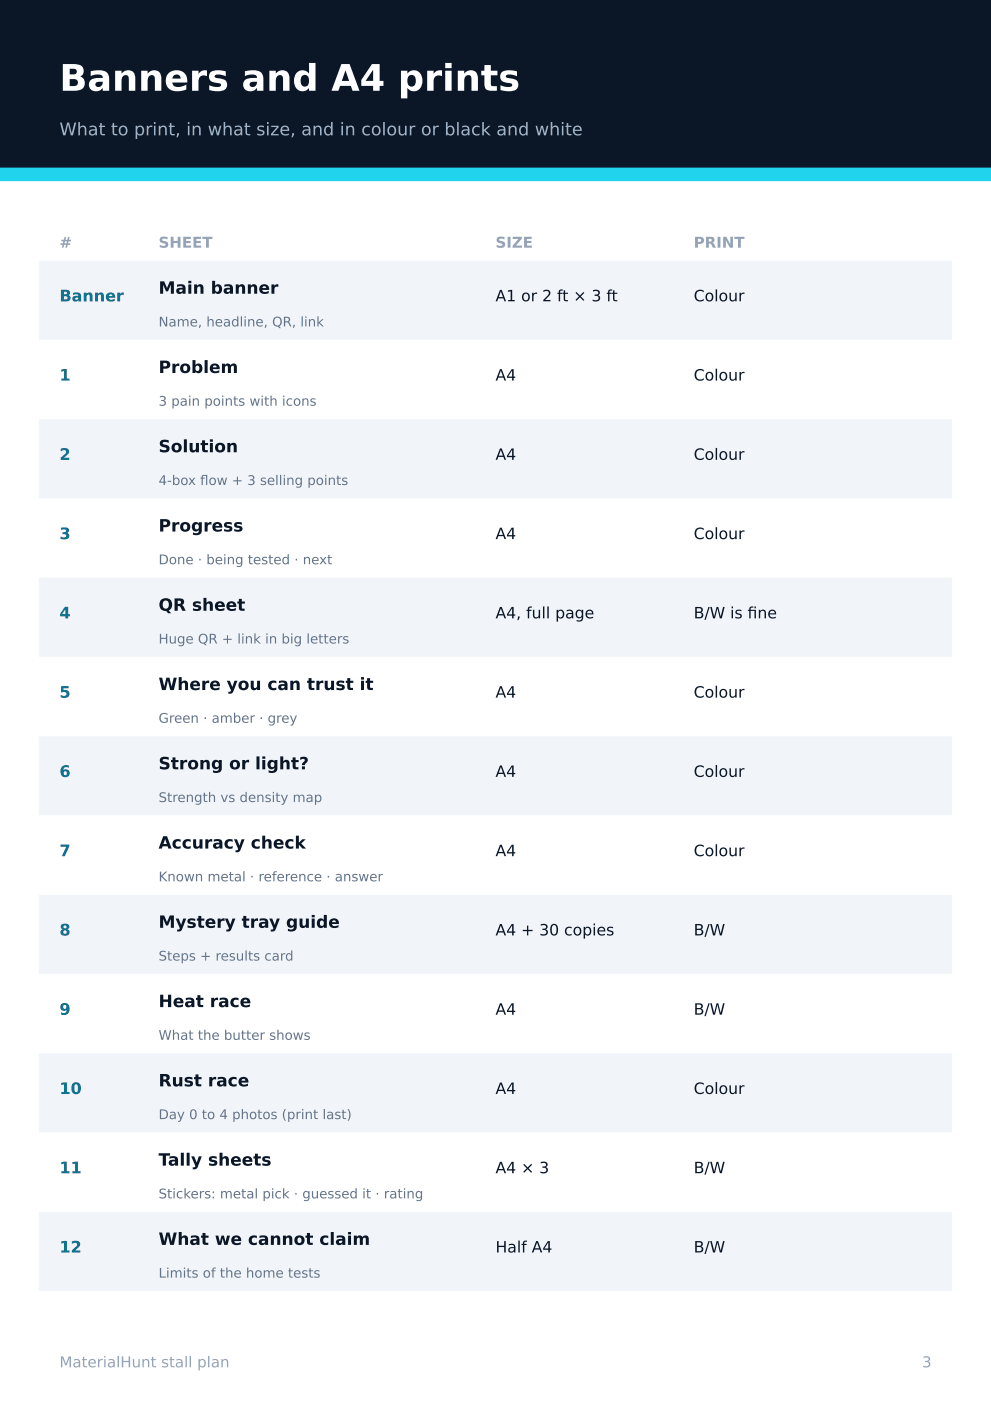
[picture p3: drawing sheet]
<svg xmlns="http://www.w3.org/2000/svg" width="210mm" height="297mm" viewBox="0 0 210 297" stroke-linecap="round" stroke-linejoin="round" font-family="sans-serif">
<defs><g id="words">
<text font-size="7.8" fill="#fff" x="12.6" y="19.2">Banners and A4 prints</text>
<text font-size="3.7" fill="#9fb4cc" x="12.6" y="28.7">What to print, in what size, and in colour or black and white</text>
<g font-size="3.6" fill="#0b1626">
<text x="33.6" y="62.3">Main banner</text>
<text x="33.6" y="79.1">Problem</text>
<text x="33.6" y="95.9">Solution</text>
<text x="33.6" y="112.6">Progress</text>
<text x="33.6" y="129.4">QR sheet</text>
<text x="33.6" y="146.2">Where you can trust it</text>
<text x="33.6" y="163">Strong or light?</text>
<text x="33.6" y="179.8">Accuracy check</text>
<text x="33.6" y="196.6">Mystery tray guide</text>
<text x="33.6" y="213.4">Heat race</text>
<text x="33.6" y="230.2">Rust race</text>
<text x="33.6" y="247">Tally sheets</text>
<text x="33.6" y="263.8">What we cannot claim</text>
</g>
<g font-size="3.4" fill="#0e7490">
<text x="12.6" y="63.9">Banner</text>
<text x="12.6" y="80.7">1</text>
<text x="12.6" y="97.5">2</text>
<text x="12.6" y="114.3">3</text>
<text x="12.6" y="131.1">4</text>
<text x="12.6" y="147.9">5</text>
<text x="12.6" y="164.7">6</text>
<text x="12.6" y="181.5">7</text>
<text x="12.6" y="198.3">8</text>
<text x="12.6" y="215.1">9</text>
<text x="12.6" y="231.9">10</text>
<text x="12.6" y="248.7">11</text>
<text x="12.6" y="265.5">12</text>
</g>
<g font-size="3.3" fill="#0b1626">
<text x="105" y="63.9">A1 or 2 ft × 3 ft</text>
<text x="147" y="63.9">Colour</text>
<text x="105" y="80.7">A4</text>
<text x="147" y="80.7">Colour</text>
<text x="105" y="97.5">A4</text>
<text x="147" y="97.5">Colour</text>
<text x="105" y="114.3">A4</text>
<text x="147" y="114.3">Colour</text>
<text x="105" y="131.1">A4, full page</text>
<text x="147" y="131.1">B/W is fne</text>
<text x="158.5" y="131.1">i</text>
<text x="105" y="147.9">A4</text>
<text x="147" y="147.9">Colour</text>
<text x="105" y="164.7">A4</text>
<text x="147" y="164.7">Colour</text>
<text x="105" y="181.5">A4</text>
<text x="147" y="181.5">Colour</text>
<text x="105" y="198.3">A4 + 30 copies</text>
<text x="147" y="198.3">B/W</text>
<text x="105" y="215.1">A4</text>
<text x="147" y="215.1">B/W</text>
<text x="105" y="231.9">A4</text>
<text x="147" y="231.9">Colour</text>
<text x="105" y="248.6">A4 × 3</text>
<text x="147" y="248.6">B/W</text>
<text x="105" y="265.4">Half A4</text>
<text x="147" y="265.4">B/W</text>
</g>
<g font-size="3.2" fill="#94a3b8">
<text x="12.6" y="52.5">#</text>
<text x="33.6" y="52.5">SHEET</text>
<text x="105" y="52.5">SIZE</text>
<text x="147" y="52.5">PRINT</text>
<text x="12.6" y="289.8">MaterialHunt stall plan</text>
<text x="195.4" y="289.8">3</text>
</g>
<g font-size="2.8" fill="#64748b">
<text x="33.6" y="69.2">Name, headline, QR, link</text>
<text x="33.6" y="86">3 pain points with icons</text>
<text x="33.6" y="102.8">4-box fow + 3 selling points</text>
<text x="42.4" y="102.8">l</text>
<text x="33.6" y="119.6">Done · being tested · next</text>
<text x="33.6" y="136.4">Huge QR + link in big letters</text>
<text x="33.6" y="153.2">Green · amber · grey</text>
<text x="33.6" y="170">Strength vs density map</text>
<text x="33.6" y="186.8">Known metal · reference · answer</text>
<text x="33.6" y="203.6">Steps + results card</text>
<text x="33.6" y="220.4">What the butter shows</text>
<text x="33.6" y="237.2">Day 0 to 4 photos (print last)</text>
<text x="33.6" y="254">Stickers: metal pick · guessed it · rating</text>
<text x="33.6" y="270.8">Limits of the home tests</text>
</g>
</g></defs>
<path d="M0 0h210.1v35.7h-210.1z" fill="#0b1626" stroke="#0b1626" stroke-width=".35"/>
<path d="M0 35.7h210.1v2.5h-210.1z" fill="#22d3ee" stroke="#22d3ee" stroke-width=".35"/>
<g fill="#f1f5f9" stroke="#f1f5f9" stroke-width=".35">
<path d="M8.4 55.4h193.3v16.4h-193.3z"/>
<path d="M8.4 89h193.3v16.4h-193.3z"/>
<path d="M8.4 122.6h193.3v16.4h-193.3z"/>
<path d="M8.4 156.2h193.3v16.4h-193.3z"/>
<path d="M8.4 189.8h193.3v16.4h-193.3z"/>
<path d="M8.4 223.4h193.3v16.4h-193.3z"/>
<path d="M8.4 257h193.3v16.4h-193.3z"/>
</g>
<use href="#words"/>
</svg>
